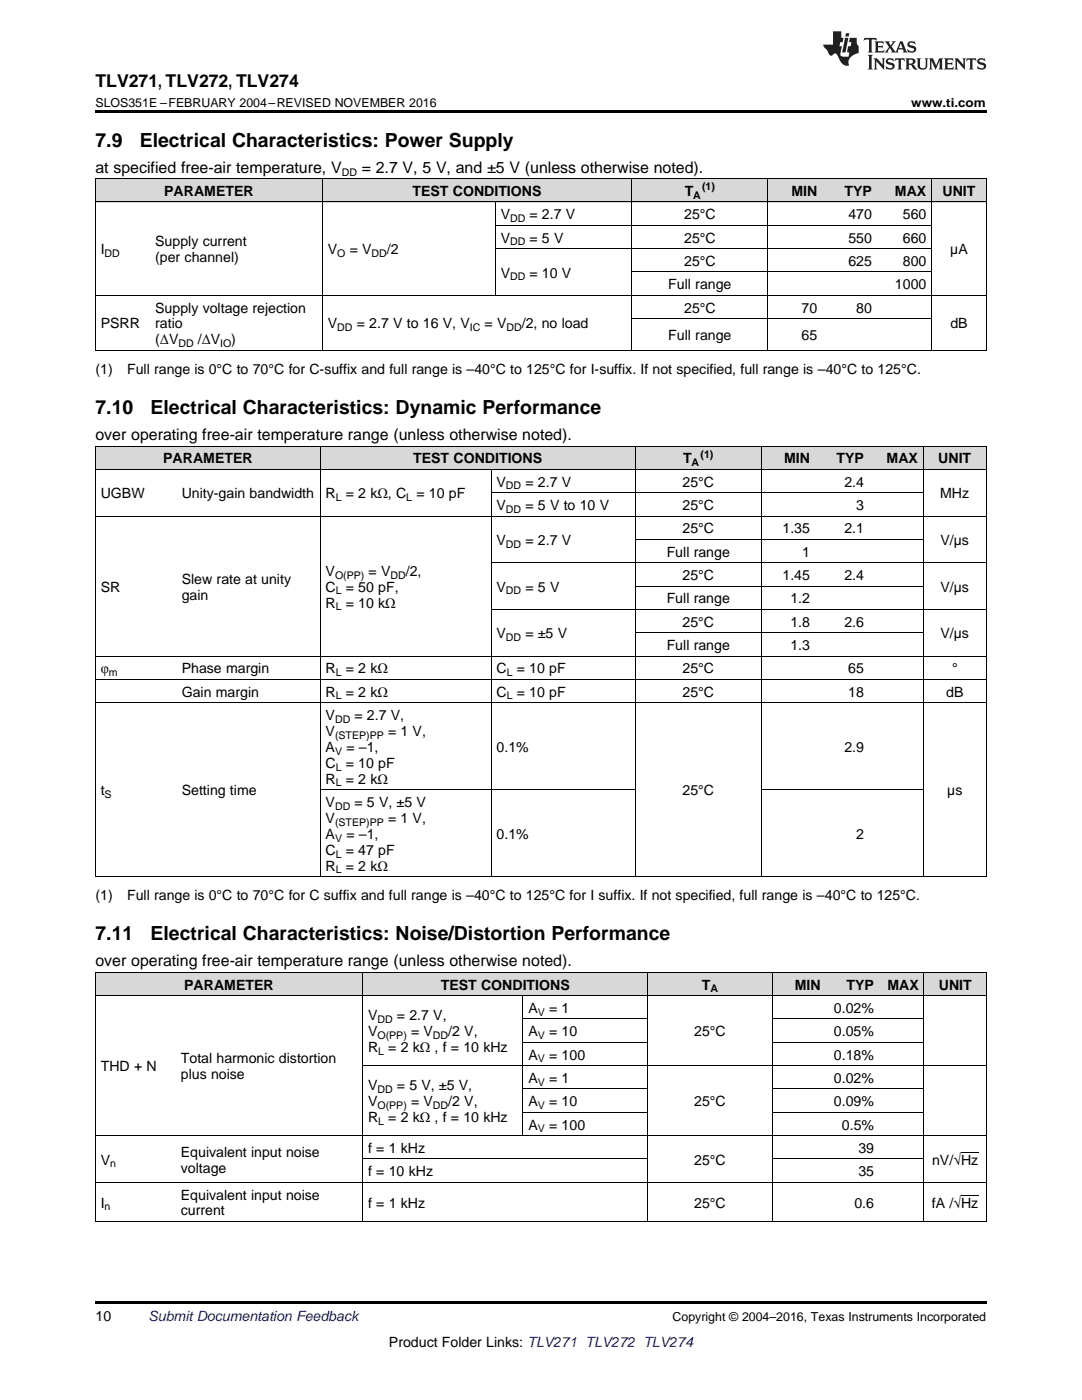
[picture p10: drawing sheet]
<svg xmlns="http://www.w3.org/2000/svg" width="216mm" height="279mm" viewBox="0 0 216 279" stroke-linecap="round" stroke-linejoin="round" font-family="sans-serif">
<defs><g id="words">
<g font-size="3.9">
<text x="19" y="29.3">7.9</text>
<text x="27.9" y="29.3">Electrical Characteristics: Power Supply</text>
<text x="19" y="82.7">7.10</text>
<text x="30.1" y="82.7">Electrical Characteristics: Dynamic Performance</text>
<text x="19" y="187.7">7.11</text>
<text x="30.1" y="187.7">Electrical Characteristics: Noise/Distortion Performance</text>
</g>
<text font-size="3.5" x="19" y="17.3">TLV271, TLV272, TLV274</text>
<g font-size="3.2">
<text x="19" y="34.4">at specified free-air temperature, V</text>
<text x="72.2" y="34.4">= 2.7 V, 5 V, and ±5 V (unless otherwise noted).</text>
<text x="19" y="87.8">over operating free-air temperature range (unless otherwise noted).</text>
<text x="19" y="192.8">over operating free-air temperature range (unless otherwise noted).</text>
</g>
<g font-size="2.8">
<text x="32.8" y="39.1">PARAMETER</text>
<text x="82.3" y="39.1">TEST CONDITIONS</text>
<text x="136.6" y="39.1">T</text>
<text x="157.9" y="39.1">MIN</text>
<text x="168.5" y="39.1">TYP</text>
<text x="178.6" y="39.1">MAX</text>
<text x="188.1" y="39.1">UNIT</text>
<text x="99.9" y="43.7">V</text>
<text x="105.7" y="43.7">= 2.7 V</text>
<text x="136.5" y="43.7">25°C</text>
<text x="169.3" y="43.7">470</text>
<text x="180.2" y="43.7">560</text>
<text x="20.1" y="50.7">I</text>
<text x="31" y="49.1">Supply current</text>
<text x="31" y="52.3">(per channel)</text>
<text x="65.4" y="50.7">V</text>
<text x="69.8" y="50.7">= V</text>
<text x="77.2" y="50.7">/2</text>
<text x="99.9" y="48.4">V</text>
<text x="105.7" y="48.4">= 5 V</text>
<text x="136.5" y="48.4">25°C</text>
<text x="136.5" y="53.1">25°C</text>
<text x="169.3" y="48.4">550</text>
<text x="169.3" y="53.1">625</text>
<text x="180.2" y="48.4">660</text>
<text x="180.2" y="53.1">800</text>
<text x="189.6" y="50.7">µA</text>
<text x="99.9" y="55.4">V</text>
<text x="105.7" y="55.4">= 10 V</text>
<text x="133.3" y="57.7">Full range</text>
<text x="178.6" y="57.7">1000</text>
<text x="20.1" y="65.5">PSRR</text>
<text x="31" y="62.4">Supply voltage rejection</text>
<text x="31" y="65.5">ratio</text>
<text x="65.4" y="65.5">V</text>
<text x="71.2" y="65.5">= 2.7 V to 16 V, V</text>
<text x="96.7" y="65.5">= V</text>
<text x="104.1" y="65.5">/2, no load</text>
<text x="136.5" y="62.4">25°C</text>
<text x="159.9" y="62.4">70</text>
<text x="170.9" y="62.4">80</text>
<text x="189.7" y="65.5">dB</text>
<text x="31" y="68.7">(ΔV</text>
<text x="39.5" y="68.7">/ΔV</text>
<text x="46.2" y="68.7">)</text>
<text x="133.3" y="67.9">Full range</text>
<text x="159.9" y="67.9">65</text>
<text x="19" y="74.6">(1)</text>
<text x="25.4" y="74.6">Full range is 0°C to 70°C for C-suffix and full range is –40°C to 125°C for I-suffix. If not specified, full range is –40°C to 125°C.</text>
<text x="32.6" y="92.5">PARAMETER</text>
<text x="82.4" y="92.5">TEST CONDITIONS</text>
<text x="136.3" y="92.5">T</text>
<text x="156.5" y="92.5">MIN</text>
<text x="166.9" y="92.5">TYP</text>
<text x="176.9" y="92.5">MAX</text>
<text x="187.2" y="92.5">UNIT</text>
<text x="20.1" y="99.4">UGBW</text>
<text x="36.3" y="99.4">Unity-gain bandwidth</text>
<text x="65" y="99.4">R</text>
<text x="69" y="99.4">= 2 kΩ, C</text>
<text x="83.1" y="99.4">= 10 pF</text>
<text x="99.1" y="97.1">V</text>
<text x="99.1" y="101.8">V</text>
<text x="104.8" y="97.1">= 2.7 V</text>
<text x="104.8" y="101.8">= 5 V to 10 V</text>
<text x="136.2" y="97.1">25°C</text>
<text x="136.2" y="101.8">25°C</text>
<text x="168.5" y="97.1">2.4</text>
<text x="170.8" y="101.8">3</text>
<text x="187.6" y="99.4">MHz</text>
<text x="136.2" y="106.4">25°C</text>
<text x="156.1" y="106.4">1.35</text>
<text x="168.5" y="106.4">2.1</text>
<text x="99.1" y="108.8">V</text>
<text x="104.8" y="108.8">= 2.7 V</text>
<text x="133" y="111.1">Full range</text>
<text x="160.1" y="111.1">1</text>
<text x="187.7" y="108.8">V/µs</text>
<text x="20.1" y="118.1">SR</text>
<text x="36.3" y="116.5">Slew rate at unity</text>
<text x="36.3" y="119.7">gain</text>
<text x="65" y="114.9">V</text>
<text x="65" y="118.1">C</text>
<text x="69" y="118.1">= 50 pF,</text>
<text x="73.6" y="114.9">= V</text>
<text x="81" y="114.9">/2,</text>
<text x="99.1" y="118.1">V</text>
<text x="104.8" y="118.1">= 5 V</text>
<text x="136.2" y="115.7">25°C</text>
<text x="156.1" y="115.7">1.45</text>
<text x="168.5" y="115.7">2.4</text>
<text x="187.7" y="118.1">V/µs</text>
<text x="65" y="121.2">R</text>
<text x="69" y="121.2">= 10 kΩ</text>
<text x="133" y="120.4">Full range</text>
<text x="136.2" y="125.1">25°C</text>
<text x="157.7" y="120.4">1.2</text>
<text x="157.7" y="125.1">1.8</text>
<text x="168.5" y="125.1">2.6</text>
<text x="99.1" y="127.4">V</text>
<text x="104.8" y="127.4">= ±5 V</text>
<text x="133" y="129.7">Full range</text>
<text x="157.7" y="129.7">1.3</text>
<text x="187.7" y="127.4">V/µs</text>
<text x="20.1" y="134.4">φ</text>
<text x="36.3" y="134.4">Phase margin</text>
<text x="65" y="134.4">R</text>
<text x="69" y="134.4">= 2 kΩ</text>
<text x="99.1" y="134.4">C</text>
<text x="103.1" y="134.4">= 10 pF</text>
<text x="136.2" y="134.4">25°C</text>
<text x="169.3" y="134.4">65</text>
<text x="190" y="134.4">°</text>
<text x="36.3" y="139">Gain margin</text>
<text x="65" y="139">R</text>
<text x="65" y="143.7">V</text>
<text x="69" y="139">= 2 kΩ</text>
<text x="70.7" y="143.7">= 2.7 V,</text>
<text x="99.1" y="139">C</text>
<text x="103.1" y="139">= 10 pF</text>
<text x="136.2" y="139">25°C</text>
<text x="169.3" y="139">18</text>
<text x="188.8" y="139">dB</text>
<text x="65" y="146.9">V</text>
<text x="77.4" y="146.9">= 1 V,</text>
<text x="65" y="150">A</text>
<text x="65" y="153.2">C</text>
<text x="69" y="153.2">= 10 pF</text>
<text x="69.1" y="150">= –1,</text>
<text x="99.1" y="150">0.1%</text>
<text x="168.5" y="150">2.9</text>
<text x="20.1" y="158.7">t</text>
<text x="36.3" y="158.7">Setting time</text>
<text x="65" y="156.4">R</text>
<text x="65" y="161">V</text>
<text x="69" y="156.4">= 2 kΩ</text>
<text x="70.7" y="161">= 5 V, ±5 V</text>
<text x="136.2" y="158.7">25°C</text>
<text x="189" y="158.7">µs</text>
<text x="65" y="164.2">V</text>
<text x="65" y="167.4">A</text>
<text x="69.1" y="167.4">= –1,</text>
<text x="77.4" y="164.2">= 1 V,</text>
<text x="99.1" y="167.4">0.1%</text>
<text x="170.8" y="167.4">2</text>
<text x="65" y="170.6">C</text>
<text x="65" y="173.7">R</text>
<text x="69" y="170.6">= 47 pF</text>
<text x="69" y="173.7">= 2 kΩ</text>
<text x="19" y="179.6">(1)</text>
<text x="25.4" y="179.6">Full range is 0°C to 70°C for C suffix and full range is –40°C to 125°C for I suffix. If not specified, full range is –40°C to 125°C.</text>
<text x="36.8" y="197.5">PARAMETER</text>
<text x="87.9" y="197.5">TEST CONDITIONS</text>
<text x="140.1" y="197.5">T</text>
<text x="158.6" y="197.5">MIN</text>
<text x="168.9" y="197.5">TYP</text>
<text x="177.1" y="197.5">MAX</text>
<text x="187.3" y="197.5">UNIT</text>
<text x="73.4" y="203.6">V</text>
<text x="79.2" y="203.6">= 2.7 V,</text>
<text x="105.4" y="202.1">A</text>
<text x="109.6" y="202.1">= 1</text>
<text x="166.4" y="202.1">0.02%</text>
<text x="73.4" y="206.8">V</text>
<text x="73.4" y="210">R</text>
<text x="77.5" y="210">= 2 kΩ , f = 10 kHz</text>
<text x="82" y="206.8">= V</text>
<text x="89.5" y="206.8">/2 V,</text>
<text x="105.4" y="206.8">A</text>
<text x="109.6" y="206.8">= 10</text>
<text x="138.5" y="206.8">25°C</text>
<text x="166.4" y="206.8">0.05%</text>
<text x="20.1" y="213.8">THD + N</text>
<text x="36.1" y="212.2">Total harmonic distortion</text>
<text x="36.1" y="215.4">plus noise</text>
<text x="105.4" y="211.5">A</text>
<text x="109.6" y="211.5">= 100</text>
<text x="166.4" y="211.5">0.18%</text>
<text x="73.4" y="217.6">V</text>
<text x="73.4" y="220.8">V</text>
<text x="79.2" y="217.6">= 5 V, ±5 V,</text>
<text x="82" y="220.8">= V</text>
<text x="89.5" y="220.8">/2 V,</text>
<text x="105.4" y="216.1">A</text>
<text x="105.4" y="220.8">A</text>
<text x="109.6" y="216.1">= 1</text>
<text x="109.6" y="220.8">= 10</text>
<text x="138.5" y="220.8">25°C</text>
<text x="166.4" y="216.1">0.02%</text>
<text x="166.4" y="220.8">0.09%</text>
<text x="73.4" y="223.9">R</text>
<text x="77.5" y="223.9">= 2 kΩ , f = 10 kHz</text>
<text x="105.4" y="225.4">A</text>
<text x="109.6" y="225.4">= 100</text>
<text x="168" y="225.4">0.5%</text>
<text x="20.1" y="232.4">V</text>
<text x="36.1" y="230.8">Equivalent input noise</text>
<text x="36.1" y="234">voltage</text>
<text x="73.4" y="230.1">f = 1 kHz</text>
<text x="138.5" y="232.4">25°C</text>
<text x="171.3" y="230.1">39</text>
<text x="186" y="232.4">nV/√Hz</text>
<text x="36.1" y="239.4">Equivalent input noise</text>
<text x="73.4" y="234.7">f = 10 kHz</text>
<text x="171.3" y="234.7">35</text>
<text x="20.1" y="241">I</text>
<text x="36.1" y="242.6">current</text>
<text x="73.4" y="241">f = 1 kHz</text>
<text x="138.5" y="241">25°C</text>
<text x="170.5" y="241">0.6</text>
<text x="185.9" y="241">fA /√Hz</text>
<text x="19" y="263.6">10</text>
<text x="77.6" y="268.9">Product Folder Links: TLV271 TLV272 TLV274</text>
</g>
<text font-size="2.8" fill="#0000c8" x="29.6" y="263.6">Submit Documentation Feedback</text>
<g font-size="2.5">
<text x="19" y="21.4">SLOS351E –FEBRUARY 2004–REVISED NOVEMBER 2016</text>
<text x="181.8" y="21.4">www.ti.com</text>
<text x="134.2" y="263.6">Copyright © 2004–2016, Texas Instruments Incorporated</text>
</g>
<g font-size="2.1">
<text x="68.2" y="35.1">DD</text>
<text x="138.3" y="39.7">A</text>
<text x="140.1" y="38">(1)</text>
<text x="101.8" y="44.3">DD</text>
<text x="20.9" y="51.3">DD</text>
<text x="67.3" y="51.3">O</text>
<text x="74.2" y="51.3">DD</text>
<text x="101.8" y="49">DD</text>
<text x="101.8" y="56">DD</text>
<text x="35.6" y="69.3">DD</text>
<text x="43.9" y="69.3">IO</text>
<text x="67.3" y="66.1">DD</text>
<text x="93.7" y="66.1">IC</text>
<text x="101.1" y="66.1">DD</text>
<text x="138" y="93">A</text>
<text x="139.8" y="91.3">(1)</text>
<text x="67" y="100">L</text>
<text x="81.1" y="100">L</text>
<text x="101" y="97.7">DD</text>
<text x="101" y="102.3">DD</text>
<text x="101" y="109.3">DD</text>
<text x="66.9" y="115.5">O(PP)</text>
<text x="67" y="118.6">L</text>
<text x="77.9" y="115.5">DD</text>
<text x="101" y="118.6">DD</text>
<text x="67" y="121.8">L</text>
<text x="101" y="128">DD</text>
<text x="21.7" y="134.9">m</text>
<text x="67" y="134.9">L</text>
<text x="101.1" y="134.9">L</text>
<text x="67" y="139.6">L</text>
<text x="101.1" y="139.6">L</text>
<text x="66.9" y="144.3">DD</text>
<text x="66.9" y="147.4">(STEP)PP</text>
<text x="66.9" y="150.6">V</text>
<text x="67" y="153.8">L</text>
<text x="20.9" y="159.3">S</text>
<text x="66.9" y="161.6">DD</text>
<text x="67" y="157">L</text>
<text x="66.9" y="164.8">(STEP)PP</text>
<text x="66.9" y="168">V</text>
<text x="67" y="171.1">L</text>
<text x="67" y="174.3">L</text>
<text x="107.3" y="202.7">V</text>
<text x="141.7" y="198">A</text>
<text x="75.3" y="204.2">DD</text>
<text x="75.3" y="207.4">O(PP)</text>
<text x="86.4" y="207.4">DD</text>
<text x="107.3" y="207.4">V</text>
<text x="75.5" y="210.5">L</text>
<text x="107.3" y="212">V</text>
<text x="75.3" y="218.2">DD</text>
<text x="75.3" y="221.3">O(PP)</text>
<text x="86.4" y="221.3">DD</text>
<text x="107.3" y="216.7">V</text>
<text x="107.3" y="221.3">V</text>
<text x="75.5" y="224.5">L</text>
<text x="107.3" y="226">V</text>
<text x="22" y="233">n</text>
<text x="20.9" y="241.5">n</text>
</g>
</g></defs>
<g fill="#d8d8d8">
<path d="M19 194.1h16v4.7h-16z"/>
<path d="M35 194.1h37.4v4.7h-37.4z"/>
<path d="M72.4 194.1h32v4.7h-32z"/>
<path d="M104.4 194.1h24.9v4.7h-24.9z"/>
<path d="M129.3 194.1h24.9v4.7h-24.9z"/>
<path d="M154.2 194.1h10.6v4.7h-10.6z"/>
<path d="M164.8 194.1h10.7v4.7h-10.7z"/>
<path d="M175.5 194.1h8.9v4.7h-8.9z"/>
<path d="M184.4 194.1h12.4v4.7h-12.4z"/>
<path d="M19 89.1h16.2v4.6h-16.2z"/>
<path d="M35.2 89.1h28.7v4.6h-28.7z"/>
<path d="M63.9 89.1h34.1v4.6h-34.1z"/>
<path d="M98 89.1h28.8v4.6h-28.8z"/>
<path d="M126.8 89.1h25.1v4.6h-25.1z"/>
<path d="M151.9 89.1h10.8v4.6h-10.8z"/>
<path d="M162.7 89.1h10.8v4.6h-10.8z"/>
<path d="M173.5 89.1h10.8v4.6h-10.8z"/>
<path d="M184.3 89.1h12.5v4.6h-12.5z"/>
<path d="M19 35.7h10.9v4.7h-10.9z"/>
<path d="M29.9 35.7h34.5v4.7h-34.5z"/>
<path d="M64.4 35.7h34.4v4.7h-34.4z"/>
<path d="M98.8 35.7h27.3v4.7h-27.3z"/>
<path d="M126.1 35.7h27.2v4.7h-27.2z"/>
<path d="M153.3 35.7h10.9v4.7h-10.9z"/>
<path d="M164.2 35.7h10.8v4.7h-10.8z"/>
<path d="M175 35.7h10.9v4.7h-10.9z"/>
<path d="M185.9 35.7h10.9v4.7h-10.9z"/>
</g>
<g fill="#000">
<path d="M19 22h177.8v.5h-177.8zM19 70h.2zM64.3 70h.1zM98.7 70h.1zM126 70h.1zM153.2 70h.1zM185.8 70h.1zM196.7 70h.1zM19 175h.2zM63.8 175h.1zM97.9 175h.1zM126.7 175h.1z"/>
<path d="M151.8 175h.1zM184.1 175h.2zM196.7 175h.1zM19 243.8h.2zM72.3 243.8h.1zM104.3 243.8h.1zM129.2 243.8h.1zM154.1 243.8h.1zM184.3 243.8h.1zM196.7 243.8h.1zM19 259.7h177.8v.5h-177.8z"/>
</g>
<g fill="none" stroke="#000" stroke-width=".2">
<path d="M19 35.6h177.8M19.1 35.7v34.3M64.3 35.7v34.3M126 35.7v34.3M153.2 35.7v34.3M185.9 35.7v34.3M196.8 35.7v34.3M19 58.9h177.8M19 40.3h177.8M98.8 40.3v18.7M98.8 49.6h87.1M98.8 45h87.1"/>
<path d="M126.1 54.3h59.8M19 69.9h177.8M126.1 63.6h59.8M19 93.7h177.8M19 89h177.8M19.1 89v86M63.9 89v86M98 93.7v81.3M98 98.3h86.3M126.7 89v86M151.9 89v86M184.2 89v86"/>
<path d="M196.8 89v86M19 103h177.8M98 112.3h98.8M126.8 117h57.5M126.8 107.7h57.5M19 135.6h177.8M19 130.9h177.8M98 121.6h98.8M126.8 126.3h57.5M19 140.2h177.8M63.9 157.6h62.9M151.9 157.6h32.4"/>
<path d="M19 175h177.8M19 194l177.8 .1v49.7M19 198.7h177.8M19.1 194.1v49.7M72.3 194.1v49.7M104.3 198.7v28M129.2 194.1v49.7M154.1 194.1v49.7M184.3 194.1v49.7M72.4 212.7h124.4M104.4 217.3h24.9M104.4 208h24.9"/>
<path d="M104.4 203.4h24.9M154.2 217.3h30.2M154.2 208h30.2M154.2 203.4h30.2M19 236h177.8M19 226.6h177.8M72.4 231.3h56.9M104.4 222h24.9M154.2 231.3h30.2M154.2 222h30.2M19 243.8h177.8"/>
</g>
<g fill="#231f20">
<path d="M172.5 7.6l-.1 .5 .4-.2h.6v.1v2.1l-.2 .4h.9l-.2-.4v-2.1l.1-.1h.5l.5 .2-.2-.5zM174.5 8.3l.2 .3v1.5l-.2 .4h1.8l.2-.6a1.04 1.04 0 0 1-1.3 .2v-.7h.6l.3 .2v-.6l-.3 .2h-.6v-.6l.8-.1 .4 .3-.2-.5zM176.5 8.3l.9 1.1-.9 1.1h.8l-.2-.2 .4-.7 .5 .7-.2 .2h1.5l-.2-.2 .2-.4h.9l.1 .4-.2 .2h1l-.3-.3-.7-1.9h-.5l-.9 2-.8-1 .9-1h-.8l.1 .3-.4 .5-.3-.6 .1-.2zM179.7 8.6l.4 1h-.7zM181.3 8.4a.63 .63 0 0 0-.2 .7 .63 .63 0 0 0 .6 .4l.6 .2 .1 .2a.75 .75 0 0 1-.7 .4 .75 .75 0 0 1-.6-.5l.1 .7 .1-.1a1.11 1.11 0 0 0 1.5-.6 1.13 1.13 0 0 0-1.2-.8l-.1-.4a1.04 1.04 0 0 1 1.2 .2l-.2-.5-.2 .1-.4-.2zM173.2 10.9l.2 .4v2.2l-.2 .4h1l-.3-.4v-2.2l.3-.4zM174.3 11.6l.3 .4v1.5l-.3 .4h.8l-.2-.4v-1.3l1.5 1.7v-1.9l.2-.4h-.7l.2 .4v.9l-1.1-1.3zM177 11.8a.62 .62 0 0 0-.2 .7 .62 .62 0 0 0 .6 .4l.6 .1 .1 .3a.76 .76 0 0 1-.7 .3 .76 .76 0 0 1-.7-.4l.2 .7 .1-.1a1.11 1.11 0 0 0 1.5-.6 1.13 1.13 0 0 0-1.2-.8l-.1-.4a1.04 1.04 0 0 1 1.2 .2l-.2-.6-.2 .1-.5-.1zM178.7 11.6l-.2 .6a.61 .61 0 0 1 .8-.3v1.6l-.2 .4h.9l-.2-.4v-1.6a.63 .63 0 0 1 .7 .3l-.1-.6zM180.6 11.6l.3 .4v1.5l-.3 .4h1l-.2-.2-.1-.8 .6 .2a.76 .76 0 0 0 1.2 .7l-1-1a.58 .58 0 0 0 .6-.5 .58 .58 0 0 0-.5-.6zM181.4 11.9h.1a.45 .45 0 0 1 .5 .1 .45 .45 0 0 1 .1 .5l-.8 .2zM182.9 11.6l.2 .2a2.17 2.17 0 0 0 .3 1.9 .99 .99 0 0 0 1.6-.6v-1.1l.2-.4h-.7l.2 .2a1.92 1.92 0 0 1-.2 1.8 .6 .6 0 0 1-.9-.5v-1.1l.2-.4zM185.4 11.6l.2 .4v1.5l-.2 .4h.7l-.2-.4v-1.4l.8 1.8 .8-1.8v1.4l-.2 .4h.9l-.2-.4v-1.5l.2-.4h-.8l-.6 1.5-.6-1.5zM188.4 11.6l.2 .4v1.5l-.2 .4h1.8l.1-.6a1.04 1.04 0 0 1-1.2 .1v-.6h.5l.4 .2v-.6l-.4 .2h-.5v-.7h.8l.3 .3-.1-.6zM190.5 11.6l.2 .4v1.5l-.2 .4h.7l-.2-.4v-1.3l1.5 1.7v-1.9l.2-.4h-.7l.2 .4v.9l-1.1-1.3zM192.9 11.6l-.1 .6a.61 .61 0 0 1 .7-.3l.1 1.6-.3 .4h1l-.3-.4 .1-1.6a.63 .63 0 0 1 .7 .3l-.1-.6zM195.2 11.8a.62 .62 0 0 0-.2 .7 .62 .62 0 0 0 .6 .4l.6 .1 .1 .3a.76 .76 0 0 1-.7 .3 .76 .76 0 0 1-.6-.4l.1 .7 .1-.1a1.11 1.11 0 0 0 1.6-.6 1.13 1.13 0 0 0-1.3-.8l-.1-.4a1.04 1.04 0 0 1 1.2 .2l-.1-.6-.2 .1-.5-.1z"/>
<path d="M166.2 6.3v2.6h-1.9v.4l.8 .9a.91 .91 0 0 0 1 .8 .56 .56 0 0 1 .5-.3 .56 .56 0 0 1 .5 .3l.4 .8a1.53 1.53 0 0 0 1.9 1.2 1.54 1.54 0 0 1 1-2.1l.9-.3v-1.4a1.52 1.52 0 0 1-.4-1.6h-1.3l-.2 .8h.5l-.2 .8h-.5l-.1 1v.2l.4 .1-.2 .8a1.93 1.93 0 0 1-1.6-.3l.3-1.8h-.5l.2-.8h.4l.2-.8h-.4v-1.3zM168.6 7.6l-.6 2.9h.7l.6-2.9zM168.8 6.6l-.1 .7h.6l.2-.7z"/>
</g>
<path d="M191.8 238.5h3.4M191.8 229.9h3.4" fill="none" stroke="#000" stroke-width=".2"/>
<use href="#words"/>
</svg>
